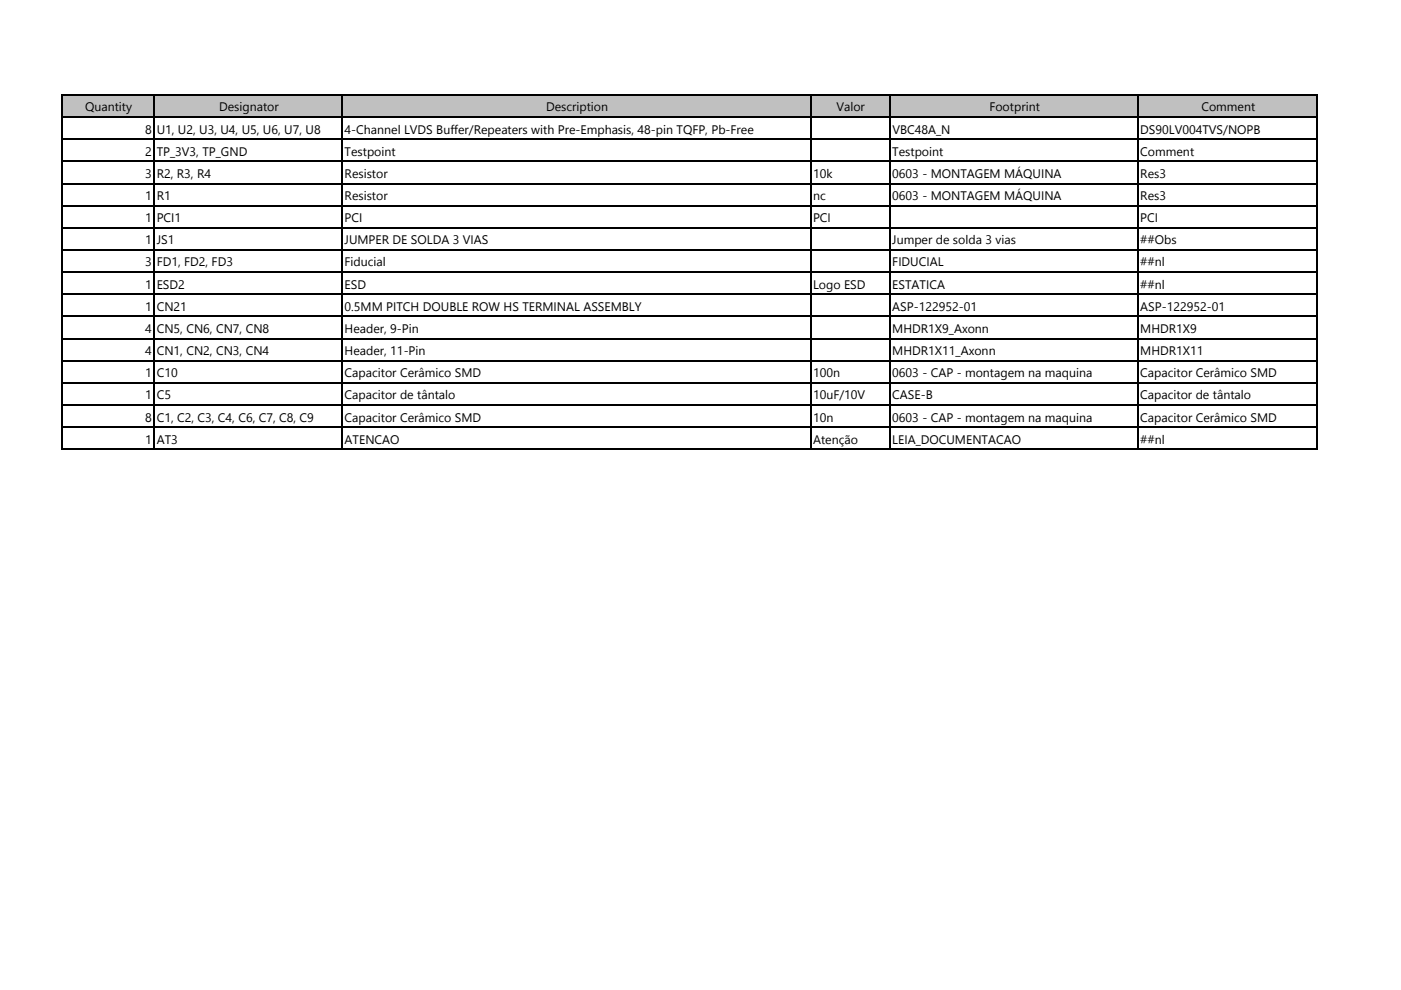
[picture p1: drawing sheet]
<svg xmlns="http://www.w3.org/2000/svg" width="297mm" height="210mm" viewBox="0 0 297 210" stroke-linecap="round" stroke-linejoin="round" font-family="sans-serif">
<defs><g id="words">
<g font-size="2.6">
<text x="18" y="23.6">Quantity</text>
<text x="46.4" y="23.6">Designator</text>
<text x="115.8" y="23.6">Description</text>
<text x="177.3" y="23.6">Valor</text>
<text x="209.8" y="23.6">Footprint</text>
<text x="254.7" y="23.6">Comment</text>
<text x="30.8" y="28.3">8 U1, U2, U3, U4, U5, U6, U7, U8</text>
<text x="73.1" y="28.3">4-Channel LVDS Buffer/Repeaters with Pre-Emphasis, 48-pin TQFP, Pb-Free</text>
<text x="189.2" y="28.3">VBC48A_N</text>
<text x="241.8" y="28.3">DS90LV004TVS/NOPB</text>
<text x="30.8" y="33">2 TP_3V3, TP_GND</text>
<text x="73.1" y="33">Testpoint</text>
<text x="189.2" y="33">Testpoint</text>
<text x="241.8" y="33">Comment</text>
<text x="30.8" y="37.7">3 R2, R3, R4</text>
<text x="73.1" y="37.7">Resistor</text>
<text x="172.4" y="37.7">10k</text>
<text x="189.2" y="37.7">0603 - MONTAGEM MÁQUINA</text>
<text x="241.8" y="37.7">Res3</text>
<text x="30.8" y="42.4">1 R1</text>
<text x="30.8" y="47.1">1 PCI1</text>
<text x="73.1" y="47.1">PCI</text>
<text x="73.1" y="42.4">Resistor</text>
<text x="172.4" y="42.4">nc</text>
<text x="172.4" y="47.1">PCI</text>
<text x="189.2" y="42.4">0603 - MONTAGEM MÁQUINA</text>
<text x="241.8" y="47.1">PCI</text>
<text x="241.8" y="42.4">Res3</text>
<text x="30.8" y="51.8">1 JS1</text>
<text x="73.1" y="51.8">JUMPER DE SOLDA 3 VIAS</text>
<text x="189.2" y="51.8">Jumper de solda 3 vias</text>
<text x="241.8" y="51.8">##Obs</text>
<text x="30.8" y="56.5">3 FD1, FD2, FD3</text>
<text x="73.1" y="56.5">Fiducial</text>
<text x="189.2" y="56.5">FIDUCIAL</text>
<text x="241.8" y="56.5">##nl</text>
<text x="30.8" y="61.2">1 ESD2</text>
<text x="30.8" y="65.9">1 CN21</text>
<text x="73.1" y="65.9">0.5MM PITCH DOUBLE ROW HS TERMINAL ASSEMBLY</text>
<text x="73.1" y="61.2">ESD</text>
<text x="172.4" y="61.2">Logo ESD</text>
<text x="189.2" y="65.9">ASP-122952-01</text>
<text x="189.2" y="61.2">ESTATICA</text>
<text x="241.8" y="65.9">ASP-122952-01</text>
<text x="241.8" y="61.2">##nl</text>
<text x="30.8" y="70.6">4 CN5, CN6, CN7, CN8</text>
<text x="73.1" y="70.6">Header, 9-Pin</text>
<text x="189.2" y="70.6">MHDR1X9_Axonn</text>
<text x="241.8" y="70.6">MHDR1X9</text>
<text x="30.8" y="75.3">4 CN1, CN2, CN3, CN4</text>
<text x="73.1" y="75.3">Header, 11-Pin</text>
<text x="189.2" y="75.3">MHDR1X11_Axonn</text>
<text x="241.8" y="75.3">MHDR1X11</text>
<text x="30.8" y="80">1 C10</text>
<text x="73.1" y="80">Capacitor Cerâmico SMD</text>
<text x="172.4" y="80">100n</text>
<text x="189.2" y="80">0603 - CAP - montagem na maquina</text>
<text x="241.8" y="80">Capacitor Cerâmico SMD</text>
<text x="30.8" y="84.7">1 C5</text>
<text x="30.8" y="89.4">8 C1, C2, C3, C4, C6, C7, C8, C9</text>
<text x="73.1" y="84.7">Capacitor de tântalo</text>
<text x="73.1" y="89.4">Capacitor Cerâmico SMD</text>
<text x="172.4" y="84.7">10uF/10V</text>
<text x="172.4" y="89.4">10n</text>
<text x="189.2" y="84.7">CASE-B</text>
<text x="189.2" y="89.4">0603 - CAP - montagem na maquina</text>
<text x="241.8" y="84.7">Capacitor de tântalo</text>
<text x="241.8" y="89.4">Capacitor Cerâmico SMD</text>
<text x="30.8" y="94.1">1 AT3</text>
<text x="73.1" y="94.1">ATENCAO</text>
<text x="172.4" y="94.1">Atenção</text>
<text x="189.2" y="94.1">LEIA_DOCUMENTACAO</text>
<text x="241.8" y="94.1">##nl</text>
</g>
</g></defs>
<path d="M13.2 20.3h266.1v4.5h-266.1z" fill="#c0c0c0"/>
<g fill="none" stroke="#000" stroke-width=".3">
<path d="M13.1 20v75.5M13.2 20.1h266.2M13.2 24.8h266.2M13.2 29.5h266.2M13.2 34.2h266.2M13.2 38.9h266.2M32.7 20.3v75.2M72.5 20.3v75.2M171.8 20.3v75.2M188.7 20.3v75.2M241.2 20.3v75.2M279.2 20.3v75.2"/>
<path d="M13.2 43.6h266.2M13.2 48.3h266.2M13.2 53h266.2M13.2 57.7h266.2M13.2 62.4h266.2M13.2 67.1h266.2M13.2 71.8h266.2M13.2 76.5h266.2M13.2 81.2h266.2M13.2 85.9h266.2M13.2 90.6h266.2M13.2 95.3h266.2"/>
</g>
<use href="#words"/>
</svg>
